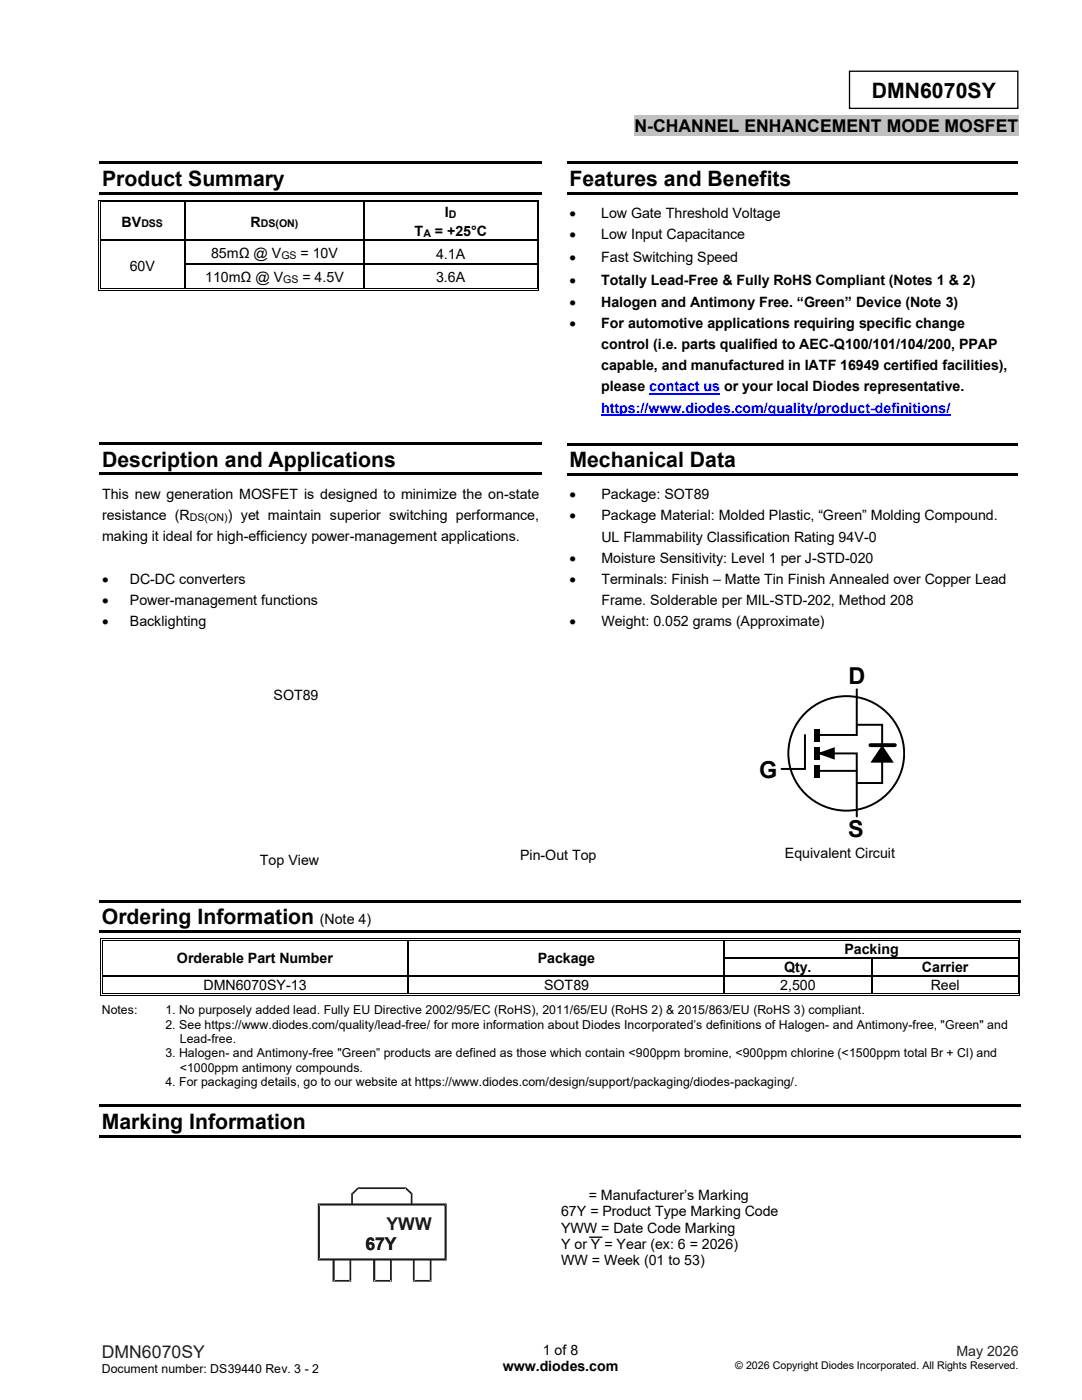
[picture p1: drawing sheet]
<svg xmlns="http://www.w3.org/2000/svg" width="216mm" height="279mm" viewBox="0 0 216 279" stroke-linecap="round" stroke-linejoin="round" font-family="sans-serif">
<defs><g id="words">
<g font-size="4.7">
<text x="151.5" y="155.2">G</text>
<text x="169.2" y="167.1">S</text>
</g>
<text font-size="4.6" x="169.3" y="136.5">D</text>
<g font-size="4.2">
<text x="174" y="19.6">DMN6070SY</text>
<text x="20.4" y="37.1">Product Summary</text>
<text x="113.6" y="37.1">Features and Benefits</text>
<text x="20.4" y="93.1">Description and Applications</text>
<text x="113.6" y="93.2">Mechanical Data</text>
<text x="20.3" y="184.5">Ordering Information</text>
<text x="20.3" y="225.3">Marking Information</text>
</g>
<text font-size="3.5" x="126.6" y="26.3">N-CHANNEL ENHANCEMENT MODE MOSFET</text>
<g font-size="3.5" fill="#1f1a17">
<text x="77.1" y="245.4">YWW</text>
<text x="72.9" y="249.4">67Y</text>
</g>
<text font-size="3.5" fill="#231f20" x="20.3" y="271">DMN6070SY</text>
<g font-size="2.8">
<text x="24.3" y="45.2">BV</text>
<text x="50" y="45.2">R</text>
<text x="82.7" y="47">T</text>
<text x="86.8" y="47">= +25°C</text>
<text x="88.7" y="43.4">I</text>
<text x="113.6" y="43.5">•</text>
<text x="113.6" y="47.8">•</text>
<text x="120" y="43.5">Low Gate Threshold Voltage</text>
<text x="120" y="47.8">Low Input Capacitance</text>
<text x="42.1" y="51.6">85mΩ @ V</text>
<text x="60" y="51.6">= 10V</text>
<text x="87" y="51.7">4.1A</text>
<text x="113.6" y="52.4">•</text>
<text x="120" y="52.4">Fast Switching Speed</text>
<text x="25.9" y="54.1">60V</text>
<text x="40.9" y="56.3">110mΩ @ V</text>
<text x="60.4" y="56.3">= 4.5V</text>
<text x="87" y="56.2">3.6A</text>
<text x="113.6" y="56.9">•</text>
<text x="120" y="56.9">Totally Lead-Free &amp; Fully RoHS Compliant (Notes 1 &amp; 2)</text>
<text x="113.6" y="61.2">•</text>
<text x="113.6" y="65.4">•</text>
<text x="120" y="61.2">Halogen and Antimony Free. “Green” Device (Note 3)</text>
<text x="120" y="65.4">For automotive applications requiring specific change</text>
<text x="120" y="69.6">control (i.e. parts qualified to AEC-Q100/101/104/200, PPAP</text>
<text x="120" y="73.9">capable, and manufactured in IATF 16949 certified facilities),</text>
<text x="120" y="78.1">please contact us or your local Diodes representative.</text>
<text x="20.4" y="99.6">This new generation MOSFET is designed to minimize the on-state</text>
<text x="113.6" y="99.6">•</text>
<text x="120" y="99.6">Package: SOT89</text>
<text x="20.4" y="103.7">resistance (R</text>
<text x="45.4" y="103.7">) yet maintain superior switching performance,</text>
<text x="113.6" y="103.9">•</text>
<text x="120" y="103.9">Package Material: Molded Plastic, “Green” Molding Compound.</text>
<text x="20.4" y="108.1">making it ideal for high-efficiency power-management applications.</text>
<text x="113.6" y="112.3">•</text>
<text x="120" y="108.1">UL Flammability Classification Rating 94V-0</text>
<text x="120" y="112.3">Moisture Sensitivity: Level 1 per J-STD-020</text>
<text x="20.4" y="116.5">•</text>
<text x="25.9" y="116.5">DC-DC converters</text>
<text x="113.6" y="116.6">•</text>
<text x="120" y="116.6">Terminals: Finish – Matte Tin Finish Annealed over Copper Lead</text>
<text x="20.4" y="120.8">•</text>
<text x="20.4" y="125">•</text>
<text x="25.9" y="120.8">Power-management functions</text>
<text x="25.9" y="125">Backlighting</text>
<text x="113.6" y="125">•</text>
<text x="120" y="120.8">Frame. Solderable per MIL-STD-202, Method 208</text>
<text x="120" y="125">Weight: 0.052 grams (Approximate)</text>
<text x="54.6" y="139.8">SOT89</text>
<text x="51.9" y="172.7">Top View</text>
<text x="103.8" y="171.6">Pin-Out Top</text>
<text x="156.6" y="171.2">Equivalent Circuit</text>
<text x="63.8" y="184.5">(Note 4)</text>
<text x="168.5" y="190.5">Packing</text>
<text x="35.3" y="192.3">Orderable Part Number</text>
<text x="40.6" y="197.6">DMN6070SY-13</text>
<text x="107.3" y="192.3">Package</text>
<text x="108.6" y="197.6">SOT89</text>
<text x="155.7" y="197.6">2,500</text>
<text x="156.4" y="194">Qty.</text>
<text x="184" y="194">Carrier</text>
<text x="185.7" y="197.6">Reel</text>
<text x="117.5" y="239.5">= Manufacturer’s Marking</text>
<text x="111.9" y="242.7">67Y = Product Type Marking Code</text>
<text x="111.9" y="246">YWW = Date Code Marking</text>
<text x="111.9" y="249.2">Y or Y = Year (ex: 6 = 2026)</text>
<text x="111.9" y="252.5">WW = Week (01 to 53)</text>
<text x="100.3" y="273.5">www.diodes.com</text>
<text x="108.3" y="270.3">1 of 8</text>
</g>
<text font-size="2.8" fill="#00f" x="120" y="82.3">https://www.diodes.com/quality/product-definitions/</text>
<text font-size="2.8" fill="#231f20" x="190.8" y="270.7">May 2026</text>
<g font-size="2.5">
<text x="20.3" y="202.5">Notes:</text>
<text x="33" y="202.5">1. No purposely added lead. Fully EU Directive 2002/95/EC (RoHS), 2011/65/EU (RoHS 2) &amp; 2015/863/EU (RoHS 3) compliant.</text>
<text x="33" y="205.3">2. See https://www.diodes.com/quality/lead-free/ for more information about Diodes Incorporated’s definitions of Halogen- and Antimony-free, &quot;Green&quot; and</text>
<text x="35.9" y="208.1">Lead-free.</text>
<text x="33" y="211">3. Halogen- and Antimony-free &quot;Green” products are defined as those which contain &lt;900ppm bromine, &lt;900ppm chlorine (&lt;1500ppm total Br + Cl) and</text>
<text x="35.9" y="213.9">&lt;1000ppm antimony compounds.</text>
<text x="33" y="216.7">4. For packaging details, go to our website at https://www.diodes.com/design/support/packaging/diodes-packaging/.</text>
<text x="20.3" y="274.1">Document number: DS39440 Rev. 3 - 2</text>
</g>
<g font-size="2.1">
<text x="28.2" y="45.4">DSS</text>
<text x="52" y="45.4">DS(ON)</text>
<text x="84.5" y="47.2">A</text>
<text x="89.6" y="43.6">D</text>
<text x="56.1" y="51.7">GS</text>
<text x="56.5" y="56.5">GS</text>
<text x="37.9" y="103.9">DS(ON)</text>
<text x="146.7" y="273.3">© 2026 Copyright Diodes Incorporated. All Rights Reserved.</text>
</g>
</g></defs>
<path d="M169.5 14.2h33.6v7.4h-33.6z" fill="none" stroke="#000" stroke-width=".26"/>
<path d="M126.6 23h76.6v4.1h-76.6z" fill-rule="evenodd" fill="#c0c0c0"/>
<g fill="#000">
<path d="M176 148.7l2.4 3.5h-4.7z"/>
<path d="M19.9 32.3h88.2v.5h-88.2z" fill-rule="evenodd"/>
<path d="M19.9 38.3h88.2v.5h-88.2z" fill-rule="evenodd"/>
<path d="M113.1 32.3h90v.5h-90z" fill-rule="evenodd"/>
<path d="M113.1 38.3h90v.5h-90z" fill-rule="evenodd"/>
<path d="M19.6 39.9h.1v.5h-.1z" fill-rule="evenodd"/>
<path d="M19.6 39.9h.5v.2h-.5z" fill-rule="evenodd"/>
<path d="M19.6 47.7h.1v.3h-.1z" fill-rule="evenodd"/>
<path d="M19.6 52.6h.1v.2h-.1z" fill-rule="evenodd"/>
<path d="M19.6 57.5h.1v.5h-.1z" fill-rule="evenodd"/>
<path d="M19.6 57.8h.5v.2h-.5z" fill-rule="evenodd"/>
<path d="M19.9 40.2h.2v.2h-.2z" fill-rule="evenodd"/>
<path d="M19.9 40.2h.2v.2h-.2z" fill-rule="evenodd"/>
<path d="M19.9 47.7h.2v.3h-.2z" fill-rule="evenodd"/>
<path d="M19.9 52.6h.2v.2h-.2z" fill-rule="evenodd"/>
<path d="M19.9 57.5h.2v.2h-.2z" fill-rule="evenodd"/>
<path d="M19.9 57.5h.2v.2h-.2z" fill-rule="evenodd"/>
<path d="M36.9 40.4h.2z" fill-rule="evenodd"/>
<path d="M36.9 39.9h.5v.2h-.5z" fill-rule="evenodd"/>
<path d="M36.9 40.2h.5v.2h-.5z" fill-rule="evenodd"/>
<path d="M36.9 47.7h.2v.3h-.2z" fill-rule="evenodd"/>
<path d="M36.9 52.6h.2v.2h-.2z" fill-rule="evenodd"/>
<path d="M36.9 57.5h.5v.2h-.5z" fill-rule="evenodd"/>
<path d="M36.9 57.8h.5v.2h-.5z" fill-rule="evenodd"/>
<path d="M72.4 40.4h.3z" fill-rule="evenodd"/>
<path d="M72.4 39.9h.5v.2h-.5z" fill-rule="evenodd"/>
<path d="M72.4 40.2h.5v.2h-.5z" fill-rule="evenodd"/>
<path d="M72.4 47.7h.3v.3h-.3z" fill-rule="evenodd"/>
<path d="M72.4 52.6h.3v.2h-.3z" fill-rule="evenodd"/>
<path d="M72.4 57.5h.5v.2h-.5z" fill-rule="evenodd"/>
<path d="M72.4 57.8h.5v.2h-.5z" fill-rule="evenodd"/>
<path d="M107.1 39.9h.5v.2h-.5z" fill-rule="evenodd"/>
<path d="M107.1 40.2h.1v.2h-.1z" fill-rule="evenodd"/>
<path d="M107.1 40.2h.1v.2h-.1z" fill-rule="evenodd"/>
<path d="M107.1 47.7h.1v.3h-.1z" fill-rule="evenodd"/>
<path d="M107.1 52.6h.1v.2h-.1z" fill-rule="evenodd"/>
<path d="M107.1 57.8h.5v.2h-.5z" fill-rule="evenodd"/>
<path d="M107.1 57.5h.1v.2h-.1z" fill-rule="evenodd"/>
<path d="M107.1 57.5h.1v.2h-.1z" fill-rule="evenodd"/>
<path d="M107.4 39.9h.2v.5h-.2z" fill-rule="evenodd"/>
<path d="M107.4 47.7h.2v.3h-.2z" fill-rule="evenodd"/>
<path d="M107.4 52.6h.2v.2h-.2z" fill-rule="evenodd"/>
<path d="M107.4 57.5h.2v.5h-.2z" fill-rule="evenodd"/>
<path d="M19.9 88.3h88.2v.5h-88.2z" fill-rule="evenodd"/>
<path d="M19.9 94.3h88.2v.5h-88.2z" fill-rule="evenodd"/>
<path d="M113.1 88.4h90v.5h-90z" fill-rule="evenodd"/>
<path d="M113.1 94.4h90v.5h-90z" fill-rule="evenodd"/>
<path d="M19.8 179.6h183.9v.6h-183.9z" fill-rule="evenodd"/>
<path d="M19.8 185.7h183.9v.5h-183.9z" fill-rule="evenodd"/>
<path d="M20 187.3h.2v.6h-.2z" fill-rule="evenodd"/>
<path d="M20 187.3h.5v.2h-.5z" fill-rule="evenodd"/>
<path d="M20 191.1h.2v.2h-.2z" fill-rule="evenodd"/>
<path d="M20 194.6h.2v.2h-.2z" fill-rule="evenodd"/>
<path d="M20 198.2h.2v.5h-.2z" fill-rule="evenodd"/>
<path d="M20 198.6h.5v.1h-.5z" fill-rule="evenodd"/>
<path d="M20.3 187.6h.2v.3h-.2z" fill-rule="evenodd"/>
<path d="M20.3 187.6h.2v.2h-.2z" fill-rule="evenodd"/>
<path d="M20.3 191.1h.2v.2h-.2z" fill-rule="evenodd"/>
<path d="M20.3 194.6h.2v.2h-.2z" fill-rule="evenodd"/>
<path d="M20.3 198.2h.2v.2h-.2z" fill-rule="evenodd"/>
<path d="M20.3 198.2h.2v.2h-.2z" fill-rule="evenodd"/>
<path d="M81.4 187.8l.2 .1z" fill-rule="evenodd"/>
<path d="M81.4 187.3h.5v.2h-.5z" fill-rule="evenodd"/>
<path d="M81.4 187.6h.5v.2h-.5z" fill-rule="evenodd"/>
<path d="M81.4 191.1h.2v.2h-.2z" fill-rule="evenodd"/>
<path d="M81.4 194.6h.2v.2h-.2z" fill-rule="evenodd"/>
<path d="M81.4 198.2h.5v.2h-.5z" fill-rule="evenodd"/>
<path d="M81.4 198.6h.5v.1h-.5z" fill-rule="evenodd"/>
<path d="M144.4 187.8l.2 .1z" fill-rule="evenodd"/>
<path d="M144.4 187.3h.5v.2h-.5z" fill-rule="evenodd"/>
<path d="M144.4 187.6h.5v.2h-.5z" fill-rule="evenodd"/>
<path d="M144.4 191.1h.2v.2h-.2z" fill-rule="evenodd"/>
<path d="M144.4 194.6h.2v.2h-.2z" fill-rule="evenodd"/>
<path d="M144.4 198.2h.5v.2h-.5z" fill-rule="evenodd"/>
<path d="M144.4 198.6h.5v.1h-.5z" fill-rule="evenodd"/>
<path d="M173.8 191.1h.3v.2h-.3z" fill-rule="evenodd"/>
<path d="M173.8 194.6h.3v.2h-.3z" fill-rule="evenodd"/>
<path d="M173.8 198.2h.5v.2h-.5z" fill-rule="evenodd"/>
<path d="M173.8 198.6h.5v.1h-.5z" fill-rule="evenodd"/>
<path d="M203.1 187.3h.5v.2h-.5z" fill-rule="evenodd"/>
<path d="M203.1 187.6h.1v.3h-.1z" fill-rule="evenodd"/>
<path d="M203.1 187.6h.1v.2h-.1z" fill-rule="evenodd"/>
<path d="M203.1 191.1h.1v.2h-.1z" fill-rule="evenodd"/>
<path d="M203.1 194.6h.1v.2h-.1z" fill-rule="evenodd"/>
<path d="M203.1 198.6h.5v.1h-.5z" fill-rule="evenodd"/>
<path d="M203.1 198.2h.1v.2h-.1z" fill-rule="evenodd"/>
<path d="M203.1 198.2h.1v.2h-.1z" fill-rule="evenodd"/>
<path d="M203.4 187.3h.2v.6h-.2z" fill-rule="evenodd"/>
<path d="M203.4 191.1h.2v.2h-.2z" fill-rule="evenodd"/>
<path d="M203.4 194.6h.2v.2h-.2z" fill-rule="evenodd"/>
<path d="M203.4 198.2h.2v.5h-.2z" fill-rule="evenodd"/>
<path d="M19.8 220.5h183.9v.5h-183.9z" fill-rule="evenodd"/>
<path d="M19.8 226.5h183.9v.5h-183.9z" fill-rule="evenodd"/>
</g>
<g fill="none" stroke="#000" stroke-width=".2">
<path d="M20.1 40h16.8M37.4 40h35M72.9 40h34.2M19.6 40.4v7.3M19.6 48v4.6M19.6 52.8v4.7M20 40.4v7.3M20 48v4.6M20 52.8v4.7M20.1 40.3h16.8M20.1 57.9h16.8M20.1 57.6h16.8"/>
<path d="M37.4 40.3h35M37.4 57.9h35M37.4 57.6h35M72.9 40.3h34.2M72.9 57.9h34.2M72.9 57.6h34.2M107.2 40.4v7.3M107.2 48v4.6M107.2 52.8v4.7M107.5 40.4v7.3M107.5 48v4.6M107.5 52.8v4.7"/>
<path d="M20.1 187.9v3.2M20.1 191.3v3.3M20.1 194.8v3.4M20.4 187.9v3.2M20.4 191.3v3.3M20.4 194.8v3.4M20.5 187.4h60.9M20.5 187.7h60.9M20.5 198.7h60.9M20.5 198.3h60.9M81.9 187.4h62.5M81.9 187.7h62.5"/>
<path d="M81.9 198.7h62.5M81.9 198.3h62.5M144.9 187.4h58.2M144.9 187.7h58.2M144.9 198.7h28.9M144.9 198.3h28.9M174.3 198.7h28.8M174.3 198.3h28.8M203.2 187.9v3.2M203.2 191.3v3.3M203.2 194.8v3.4M203.5 187.9v3.2"/>
<path d="M203.5 191.3v3.3M203.5 194.8v3.4"/>
</g>
<g fill="none" stroke="#000" stroke-width=".25">
<path d="M20.1 47.8h16.8M37 40.4v7.3M37 48v4.6M37 52.8v4.7M37.1 47.8h35.3M37.1 52.7h35.3M72.5 40.4v7.3M72.5 48v4.6M72.5 52.8v4.7M72.7 47.8h34.4M72.7 52.7h34.4M20.5 194.7h60.9"/>
<path d="M81.5 187.9v3.2M81.5 191.3v3.3M81.5 194.8v3.4M81.6 194.7h62.8M144.5 187.9v3.2M144.5 191.3v3.3M144.5 194.8v3.4M144.6 191.2h29.2M144.6 194.7h29.2M173.9 191.3v3.3M173.9 194.8v3.4M174.1 191.2h29"/>
<path d="M174.1 194.7h29"/>
</g>
<path d="M129.6 78.6h14.1M120 82.8h69.6" fill="none" stroke="#00f" stroke-width=".3"/>
<path d="M171 137.6v9.1h-8M160.6 146.7v6.8h-4.7M160.7 142.3a11.5 11.5 0 0 1 16.3-.1 11.5 11.5 0 0 1 0 16.3 11.5 11.5 0 0 1-16.3-.1 11.3 11.3 0 0 1 0-16.1zM163 153.8h8M163.2 150.4h7.8v12.5M171 144.6h5v11.7h-5" fill="none" stroke="#000" stroke-width=".39"/>
<path d="M173.7 148.7h4.9" fill="none" stroke="#000" stroke-width=".78"/>
<path d="M162.4 145.5h1.1v2.4h-1.1zM162.4 149.1h1.1v2.4h-1.1zM162.4 152.7h1.1v2.4h-1.1z" fill="#000"/>
<path d="M163.6 150.4l2.8-1v1.9z" fill="#000" stroke="#000" stroke-width=".39"/>
<g fill="#1f1a17">
<path d="M63.7 240.2h25.2v.4h-25.2zM88.9 240.2h.2v.2h-.2zM88.7 240.4h.4v10.9h-.4zM88.9 251.3h.2v.3h-.2zM63.7 251.1h25.2v.5h-25.2zM63.4 251.3h.3v.3h-.3zM63.4 240.4h.4v10.9h-.4zM63.4 240.2h.3v.2h-.3z" fill-rule="evenodd"/>
<path d="M82 238.2h.3v2.2h-.3zM82.2 238.1l.1 .1h-.2zM81 237l1.2 1.1-.2 .2-1.2-1.1zM80.9 237v.1zM71.5 237h9.4v.3h-9.4zM71.4 237l.1 .1zM70.1 238.1l1.3-1.1 .2 .2-1.2 1.2zM70.1 238.1l.1 .1zM70.1 238.2h.3v2.2h-.3z" fill-rule="evenodd"/>
<path d="M66.4 251.3h.4v4.3h-.4zM66.4 255.6h.2v.2h-.2zM66.6 255.4h3.3v.4h-3.3zM69.9 255.6h.2v.2h-.2zM69.7 251.3h.4v4.3h-.4z" fill-rule="evenodd"/>
<path d="M74.5 251.4h.4v4.2h-.4zM74.5 255.6h.1v.2h-.1zM74.6 255.4h3.4v.4h-3.4zM78 255.6h.2v.2h-.2zM77.8 251.4h.4v4.2h-.4z" fill-rule="evenodd"/>
<path d="M82.4 251.3h.3v4.3h-.3zM82.4 255.6h.1v.2h-.1zM82.5 255.4h3.4v.4h-3.4zM85.9 255.6h.2v.2h-.2zM85.8 251.3h.3v4.3h-.3z" fill-rule="evenodd"/>
</g>
<path d="M117.6 246.9h2.6" fill="none" stroke="#000" stroke-width=".26"/>
<use href="#words"/>
</svg>
